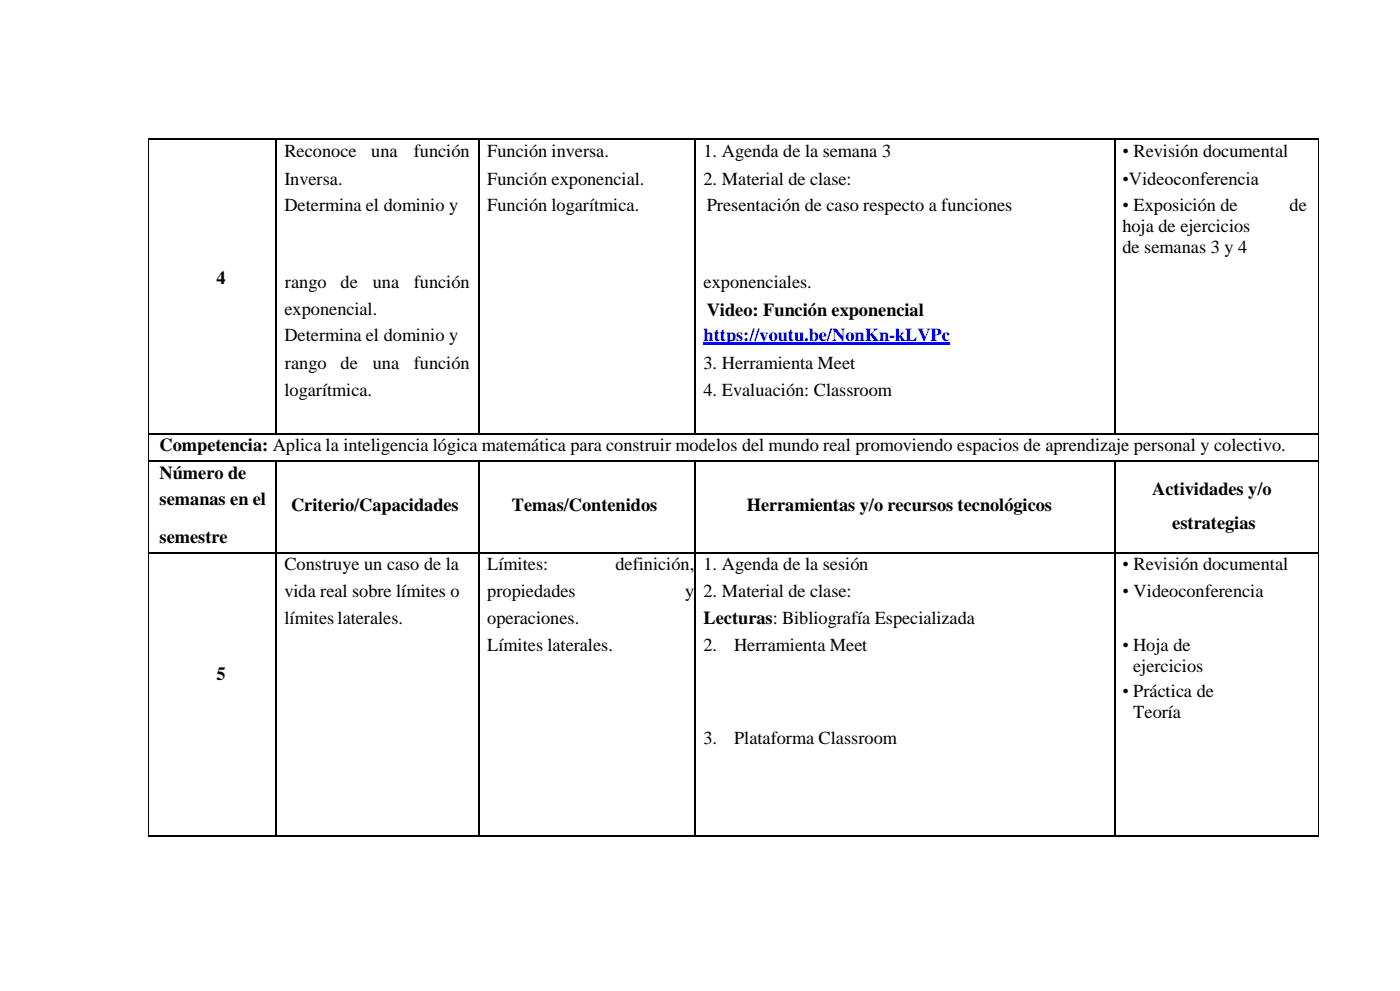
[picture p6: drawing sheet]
<svg xmlns="http://www.w3.org/2000/svg" width="297mm" height="210mm" viewBox="0 0 297 210" stroke-linecap="round" stroke-linejoin="round" font-family="sans-serif">
<defs><g id="words">
<g font-size="3.9">
<text x="60.4" y="33.2">Reconoce</text>
<text x="78.8" y="33.2">una</text>
<text x="87.8" y="33.2">función</text>
<text x="103.4" y="33.2">Función inversa.</text>
<text x="149.3" y="33.2">1. Agenda de la semana 3</text>
<text x="238.3" y="33.2">• Revisión documental</text>
<text x="60.4" y="39.2">Inversa.</text>
<text x="103.4" y="39.2">Función exponencial.</text>
<text x="149.3" y="39.2">2. Material de clase:</text>
<text x="238.3" y="39.2">•Videoconferencia</text>
<text x="60.4" y="44.8">Determina el dominio y</text>
<text x="103.4" y="44.8">Función logarítmica.</text>
<text x="150" y="44.8">Presentación de caso respecto a funciones</text>
<text x="238.3" y="44.8">• Exposición de</text>
<text x="273.8" y="44.8">de</text>
<text x="238.3" y="49.3">hoja de ejercicios</text>
<text x="238.3" y="53.7">de semanas 3 y 4</text>
<text x="45.9" y="60.3">4</text>
<text x="60.5" y="61.1">rango</text>
<text x="72.3" y="61.1">de</text>
<text x="79.1" y="61.1">una</text>
<text x="87.8" y="61.1">función</text>
<text x="149.4" y="61.1">exponenciales.</text>
<text x="60.4" y="66.8">exponencial.</text>
<text x="150" y="66.9">Video: Función exponencial</text>
<text x="60.4" y="72.3">Determina el dominio y</text>
<text x="60.5" y="78.4">rango</text>
<text x="72.3" y="78.4">de</text>
<text x="79.1" y="78.4">una</text>
<text x="87.8" y="78.4">función</text>
<text x="149.3" y="78.4">3. Herramienta Meet</text>
<text x="60.4" y="84.1">logarítmica.</text>
<text x="149.3" y="84.1">4. Evaluación: Classroom</text>
<text x="33.9" y="95.7">Competencia: Aplica la inteligencia lógica matemática para construir modelos del mundo real promoviendo espacios de aprendizaje personal y colectivo.</text>
<text x="33.9" y="101.7">Número de</text>
<text x="33.9" y="107.3">semanas en el</text>
<text x="244.6" y="105.1">Actividades y/o</text>
<text x="61.8" y="108.4">Criterio/Capacidades</text>
<text x="108.7" y="108.4">Temas/Contenidos</text>
<text x="158.5" y="108.4">Herramientas y/o recursos tecnológicos</text>
<text x="248.9" y="112.3">estrategias</text>
<text x="33.9" y="115.2">semestre</text>
<text x="60.4" y="121">Construye un caso de la</text>
<text x="103.4" y="121">Límites:</text>
<text x="130.7" y="121">definición,</text>
<text x="149.3" y="121">1. Agenda de la sesión</text>
<text x="238.3" y="121">• Revisión documental</text>
<text x="60.4" y="126.6">vida real sobre límites o</text>
<text x="103.4" y="126.6">propiedades</text>
<text x="145.4" y="126.6">y</text>
<text x="149.3" y="126.6">2. Material de clase:</text>
<text x="238.3" y="126.6">• Videoconferencia</text>
<text x="60.4" y="132.4">límites laterales.</text>
<text x="103.4" y="132.4">operaciones.</text>
<text x="149.4" y="132.4">Lecturas: Bibliografía Especializada</text>
<text x="103.4" y="138.1">Límites laterales.</text>
<text x="149.3" y="138.1">2.</text>
<text x="155.8" y="138.1">Herramienta Meet</text>
<text x="238.3" y="138.1">• Hoja de</text>
<text x="240.6" y="142.5">ejercicios</text>
<text x="45.9" y="144.3">5</text>
<text x="238.3" y="147.9">• Práctica de</text>
<text x="240.6" y="152.4">Teoría</text>
<text x="149.3" y="157.9">3.</text>
<text x="155.8" y="157.9">Plataforma Classroom</text>
</g>
<text font-size="3.9" fill="#00f" x="149.4" y="72.4">https://youtu.be/NonKn-kLVPc</text>
</g></defs>
<g fill="none" stroke="#000" stroke-width=".34">
<path d="M31.5 29.6h26.8M58.5 29.7v5.1M58.5 35.1v5.5M58.7 29.6h18.7M77.7 29.6h8.5M86.6 29.6h14.8M101.6 29.7v5.1M101.6 35.1v5.5M101.8 29.6h45.7M147.6 29.7v5.1M147.6 35.1v5.5M147.8 29.6h5.1"/>
<path d="M153.2 29.6h83.4M236.8 29.7v5.1M236.8 35.1v5.5M236.9 29.6h42.9M58.5 40.9v10.7M58.5 51.9v10.7M101.6 40.9v10.7M101.6 51.9v10.7M147.6 40.9v10.7M147.6 51.9v10.7M236.8 40.9v10.7M236.8 51.9v10.7"/>
<path d="M58.5 62.9v5.3M101.6 62.9v5.3M147.6 62.9v5.3M236.8 62.9v5.3"/>
</g>
<g fill="#000">
<path d="M31.5 34.8h.2v.3h-.2z" fill-rule="evenodd"/>
<path d="M58.3 29.4h.4v.3h-.4z" fill-rule="evenodd"/>
<path d="M58.3 34.8h.4v.3h-.4z" fill-rule="evenodd"/>
<path d="M77.4 29.4h.3v.3h-.3z" fill-rule="evenodd"/>
<path d="M86.2 29.4h.4v.3h-.4z" fill-rule="evenodd"/>
<path d="M101.4 29.4h.4v.3h-.4z" fill-rule="evenodd"/>
<path d="M101.4 34.8h.4v.3h-.4z" fill-rule="evenodd"/>
<path d="M147.5 29.4h.3v.3h-.3z" fill-rule="evenodd"/>
<path d="M147.5 34.8h.3v.3h-.3z" fill-rule="evenodd"/>
<path d="M152.9 29.4h.3v.3h-.3z" fill-rule="evenodd"/>
<path d="M236.6 29.4h.3v.3h-.3z" fill-rule="evenodd"/>
<path d="M236.6 34.8h.3v.3h-.3z" fill-rule="evenodd"/>
<path d="M279.8 29.4h.1v.3h-.1z" fill-rule="evenodd"/>
<path d="M279.8 34.8h.1v.3h-.1z" fill-rule="evenodd"/>
<path d="M31.5 40.6h.2v.3h-.2z" fill-rule="evenodd"/>
<path d="M31.5 51.6h.2v.3h-.2z" fill-rule="evenodd"/>
<path d="M58.3 40.6h.4v.3h-.4z" fill-rule="evenodd"/>
<path d="M58.3 51.6h.4v.3h-.4z" fill-rule="evenodd"/>
<path d="M101.4 40.6h.4v.3h-.4z" fill-rule="evenodd"/>
<path d="M101.4 51.6h.4v.3h-.4z" fill-rule="evenodd"/>
<path d="M147.5 40.6h.3v.3h-.3z" fill-rule="evenodd"/>
<path d="M147.5 51.6h.3v.3h-.3z" fill-rule="evenodd"/>
<path d="M236.6 40.6h.3v.3h-.3z" fill-rule="evenodd"/>
<path d="M236.6 51.6h.3v.3h-.3z" fill-rule="evenodd"/>
<path d="M279.8 40.6h.1v.3h-.1z" fill-rule="evenodd"/>
<path d="M279.8 51.6h.1v.3h-.1z" fill-rule="evenodd"/>
<path d="M31.5 62.6h.2v.3h-.2z" fill-rule="evenodd"/>
<path d="M58.3 62.6h.4v.3h-.4z" fill-rule="evenodd"/>
<path d="M101.4 62.6h.4v.3h-.4z" fill-rule="evenodd"/>
<path d="M147.5 62.6h.3v.3h-.3z" fill-rule="evenodd"/>
<path d="M236.6 62.6h.3v.3h-.3z" fill-rule="evenodd"/>
<path d="M279.8 62.6h.1v.3h-.1z" fill-rule="evenodd"/>
</g>
<path d="M31.6 29.7v5.1M31.6 35.1v5.5M279.9 29.7v5.1M279.9 35.1v5.5M31.6 40.9v10.7M31.6 51.9v10.7M279.9 40.9v10.7M279.9 51.9v10.7M31.6 62.9v5.3M279.9 62.9v5.3" fill="none" stroke="#000" stroke-width=".21"/>
<path d="M149.4 72.5h52.3v.6h-52.3z" fill-rule="evenodd" fill="#00f"/>
<g fill="#000">
<path d="M31.5 68.2h.2v.4h-.2z" fill-rule="evenodd"/>
<path d="M31.5 74h.2v.4h-.2z" fill-rule="evenodd"/>
<path d="M58.3 68.2h.4v.4h-.4z" fill-rule="evenodd"/>
<path d="M58.3 74h.4v.4h-.4z" fill-rule="evenodd"/>
<path d="M101.4 68.2h.4v.4h-.4z" fill-rule="evenodd"/>
<path d="M101.4 74h.4v.4h-.4z" fill-rule="evenodd"/>
<path d="M147.5 68.2h.3v.4h-.3z" fill-rule="evenodd"/>
<path d="M147.5 74h.3v.4h-.3z" fill-rule="evenodd"/>
<path d="M236.6 68.2h.3v.4h-.3z" fill-rule="evenodd"/>
<path d="M236.6 74h.3v.4h-.3z" fill-rule="evenodd"/>
<path d="M279.8 68.2h.1v.4h-.1z" fill-rule="evenodd"/>
<path d="M279.8 74h.1v.4h-.1z" fill-rule="evenodd"/>
<path d="M31.5 79.9h.2v.3h-.2z" fill-rule="evenodd"/>
<path d="M31.5 91.9h.2v.4h-.2z" fill-rule="evenodd"/>
<path d="M31.5 97.7h.2v.4h-.2z" fill-rule="evenodd"/>
<path d="M58.3 79.9h.4v.3h-.4z" fill-rule="evenodd"/>
<path d="M58.3 91.9h.4v.4h-.4z" fill-rule="evenodd"/>
<path d="M58.3 97.7h.4v.4h-.4z" fill-rule="evenodd"/>
<path d="M86.2 91.9h.4v.4h-.4z" fill-rule="evenodd"/>
<path d="M101.4 79.9h.4v.3h-.4z" fill-rule="evenodd"/>
<path d="M101.4 91.9h.4v.4h-.4z" fill-rule="evenodd"/>
<path d="M101.4 97.7h.4v.4h-.4z" fill-rule="evenodd"/>
<path d="M147.5 79.9h.3v.3h-.3z" fill-rule="evenodd"/>
<path d="M147.5 91.9h.3v.4h-.3z" fill-rule="evenodd"/>
<path d="M147.5 97.7h.3v.4h-.3z" fill-rule="evenodd"/>
<path d="M152.9 91.9h.3v.4h-.3z" fill-rule="evenodd"/>
<path d="M236.6 79.9h.3v.3h-.3z" fill-rule="evenodd"/>
<path d="M236.6 91.9h.3v.4h-.3z" fill-rule="evenodd"/>
<path d="M236.6 97.7h.3v.4h-.3z" fill-rule="evenodd"/>
<path d="M269.9 91.9h.3v.4h-.3z" fill-rule="evenodd"/>
<path d="M279.8 79.9h.1v.3h-.1z" fill-rule="evenodd"/>
<path d="M279.8 91.9h.1v.4h-.1z" fill-rule="evenodd"/>
<path d="M279.8 97.7h.1v.4h-.1z" fill-rule="evenodd"/>
<path d="M31.5 103.1h.2v.4h-.2z" fill-rule="evenodd"/>
<path d="M31.5 108.4h.2v.4h-.2z" fill-rule="evenodd"/>
<path d="M31.5 117.2h.2v.3h-.2z" fill-rule="evenodd"/>
<path d="M58.3 103.1h.4v.4h-.4z" fill-rule="evenodd"/>
<path d="M58.3 108.4h.4v.4h-.4z" fill-rule="evenodd"/>
<path d="M58.3 117.2h.4v.3h-.4z" fill-rule="evenodd"/>
<path d="M101.4 103.1h.4v.4h-.4z" fill-rule="evenodd"/>
<path d="M101.4 108.4h.4v.4h-.4z" fill-rule="evenodd"/>
<path d="M101.4 117.2h.4v.3h-.4z" fill-rule="evenodd"/>
<path d="M126.5 117.2h.3v.3h-.3z" fill-rule="evenodd"/>
<path d="M147.5 103.1h.3v.4h-.3z" fill-rule="evenodd"/>
<path d="M147.5 108.4h.3v.4h-.3z" fill-rule="evenodd"/>
<path d="M147.5 117.2h.3v.3h-.3z" fill-rule="evenodd"/>
<path d="M152.9 117.2h.3v.3h-.3z" fill-rule="evenodd"/>
<path d="M236.6 103.1h.3v.4h-.3z" fill-rule="evenodd"/>
<path d="M236.6 108.4h.3v.4h-.3z" fill-rule="evenodd"/>
<path d="M236.6 117.2h.3v.3h-.3z" fill-rule="evenodd"/>
<path d="M269.9 117.2h.3v.3h-.3z" fill-rule="evenodd"/>
<path d="M279.8 103.1h.1v.4h-.1z" fill-rule="evenodd"/>
<path d="M279.8 108.4h.1v.4h-.1z" fill-rule="evenodd"/>
<path d="M279.8 117.2h.1v.3h-.1z" fill-rule="evenodd"/>
<path d="M31.5 122.4h.2v.3h-.2z" fill-rule="evenodd"/>
<path d="M31.5 128.1h.2v.4h-.2z" fill-rule="evenodd"/>
<path d="M31.5 133.8h.2v.3h-.2z" fill-rule="evenodd"/>
<path d="M58.3 122.4h.4v.3h-.4z" fill-rule="evenodd"/>
<path d="M58.3 128.1h.4v.4h-.4z" fill-rule="evenodd"/>
<path d="M58.3 133.8h.4v.3h-.4z" fill-rule="evenodd"/>
<path d="M101.4 122.4h.4v.3h-.4z" fill-rule="evenodd"/>
<path d="M101.4 128.1h.4v.4h-.4z" fill-rule="evenodd"/>
<path d="M101.4 133.8h.4v.3h-.4z" fill-rule="evenodd"/>
<path d="M147.5 122.4h.3v.3h-.3z" fill-rule="evenodd"/>
<path d="M147.5 128.1h.3v.4h-.3z" fill-rule="evenodd"/>
<path d="M147.5 133.8h.3v.3h-.3z" fill-rule="evenodd"/>
<path d="M236.6 122.4h.3v.3h-.3z" fill-rule="evenodd"/>
<path d="M236.6 128.1h.3v.4h-.3z" fill-rule="evenodd"/>
<path d="M236.6 133.8h.3v.3h-.3z" fill-rule="evenodd"/>
<path d="M279.8 122.4h.1v.3h-.1z" fill-rule="evenodd"/>
<path d="M279.8 128.1h.1v.4h-.1z" fill-rule="evenodd"/>
<path d="M279.8 133.8h.1v.3h-.1z" fill-rule="evenodd"/>
<path d="M31.5 146.6h.2v.4h-.2z" fill-rule="evenodd"/>
<path d="M58.3 146.6h.4v.4h-.4z" fill-rule="evenodd"/>
<path d="M101.4 146.6h.4v.4h-.4z" fill-rule="evenodd"/>
<path d="M147.5 146.6h.3v.4h-.3z" fill-rule="evenodd"/>
<path d="M236.6 146.6h.3v.4h-.3z" fill-rule="evenodd"/>
<path d="M279.8 146.6h.1v.4h-.1z" fill-rule="evenodd"/>
<path d="M58.3 177.2h.4v.3h-.4z" fill-rule="evenodd"/>
<path d="M86.2 177.2h.4v.3h-.4z" fill-rule="evenodd"/>
<path d="M101.4 177.2h.4v.3h-.4z" fill-rule="evenodd"/>
<path d="M147.5 177.2h.3v.3h-.3z" fill-rule="evenodd"/>
<path d="M152.9 177.2h.3v.3h-.3z" fill-rule="evenodd"/>
<path d="M236.6 177.2h.3v.3h-.3z" fill-rule="evenodd"/>
<path d="M269.9 177.2h.3v.3h-.3z" fill-rule="evenodd"/>
<path d="M279.8 177.2h.1v.3h-.1z" fill-rule="evenodd"/>
</g>
<g fill="none" stroke="#000" stroke-width=".21">
<path d="M31.6 68.6v5.4M31.6 74.4v5.5M279.9 68.6v5.4M279.9 74.4v5.5M31.6 80.2v11.7M31.6 92.3v5.4M31.6 98.1v5M279.9 80.2v11.7M279.9 92.3v5.4M279.9 98.1v5M31.6 103.5v4.9M31.6 108.8v8.4"/>
<path d="M31.6 117.5v4.9M279.9 103.5v4.9M279.9 108.8v8.4M279.9 117.5v4.9M31.6 122.7v5.4M31.6 128.5v5.3M31.6 134.1v12.5M279.9 122.7v5.4M279.9 128.5v5.3M279.9 134.1v12.5M31.6 147v30.2M279.9 147v30.2"/>
</g>
<g fill="none" stroke="#000" stroke-width=".34">
<path d="M58.5 68.6v5.4M58.5 74.4v5.5M101.6 68.6v5.4M101.6 74.4v5.5M147.6 68.6v5.4M147.6 74.4v5.5M236.8 68.6v5.4M236.8 74.4v5.5M31.7 92.1h26.6M31.7 97.9h26.6M58.5 80.2v11.7M58.5 98.1v5"/>
<path d="M58.7 92.1h27.5M58.7 97.9h42.7M86.6 92.1h14.8M101.6 80.2v11.7M101.6 98.1v5M101.8 92.1h45.7M101.8 97.9h45.7M147.6 80.2v11.7M147.6 98.1v5M147.8 92.1h5.1M147.8 97.9h88.8M153.2 92.1h83.4"/>
<path d="M236.8 80.2v11.7M236.8 98.1v5M236.9 92.1h33M236.9 97.9h42.9M270.2 92.1h9.6M31.7 117.3h26.6M58.5 103.5v4.9M58.5 108.8v8.4M58.5 117.5v4.9M58.7 117.3h42.7M101.6 103.5v4.9M101.6 108.8v8.4"/>
<path d="M101.6 117.5v4.9M101.8 117.3h24.7M126.8 117.3h20.7M147.6 103.5v4.9M147.6 108.8v8.4M147.6 117.5v4.9M147.8 117.3h5.1M153.2 117.3h83.4M236.8 103.5v4.9M236.8 108.8v8.4M236.8 117.5v4.9M236.9 117.3h33"/>
<path d="M270.2 117.3h9.6M58.5 122.7v5.4M58.5 128.5v5.3M58.5 134.1v12.5M101.6 122.7v5.4M101.6 128.5v5.3M101.6 134.1v12.5M147.6 122.7v5.4M147.6 128.5v5.3M147.6 134.1v12.5M236.8 122.7v5.4M236.8 128.5v5.3"/>
<path d="M236.8 134.1v12.5M58.5 147v30.2M101.6 147v30.2M147.6 147v30.2M236.8 147v30.2M31.5 177.3h26.8M58.7 177.3h27.5M86.6 177.3h14.8M101.8 177.3h45.7M147.8 177.3h5.1M153.2 177.3h83.4M236.9 177.3h33"/>
<path d="M270.2 177.3h9.6"/>
</g>
<use href="#words"/>
</svg>
